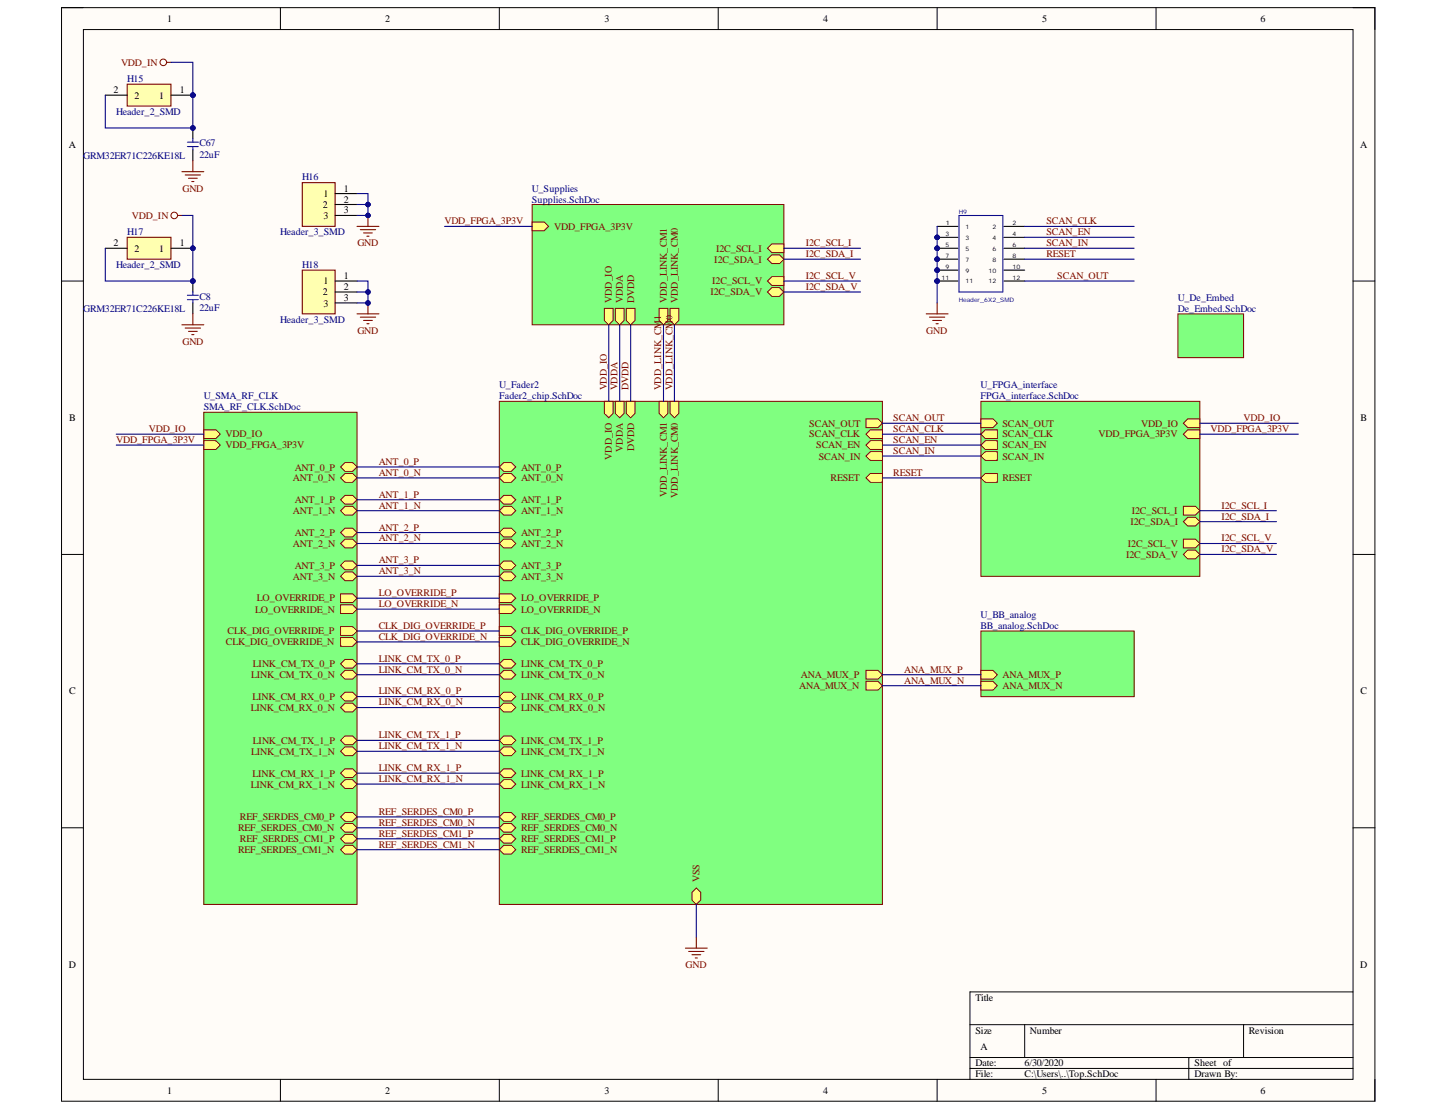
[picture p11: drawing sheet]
<svg xmlns="http://www.w3.org/2000/svg" width="279mm" height="216mm" viewBox="0 0 279 216" stroke-linecap="round" stroke-linejoin="round" font-family="sans-serif">
<defs><g id="words">
<g font-size="1.9">
<text x="32.5" y="4.3">1</text>
<text x="74.8" y="4.3">2</text>
<text x="117.5" y="4.3">3</text>
<text x="159.9" y="4.3">4</text>
<text x="202.5" y="4.3">5</text>
<text x="244.9" y="4.3">6</text>
<text x="22.1" y="18.1">2</text>
<text x="26.1" y="19.2">2</text>
<text x="31" y="19.2">1</text>
<text x="34.9" y="18.1">1</text>
<text x="13.4" y="28.7">A</text>
<text x="264.3" y="28.7">A</text>
<text x="62.8" y="40.4">2</text>
<text x="62.8" y="38.3">1</text>
<text x="66.8" y="37.3">1</text>
<text x="66.8" y="39.4">2</text>
<text x="66.8" y="41.5">3</text>
<text x="22.1" y="47.8">2</text>
<text x="34.9" y="47.8">1</text>
<text x="62.8" y="42.5">3</text>
<text x="26.1" y="48.9">2</text>
<text x="31" y="48.9">1</text>
<text x="62.8" y="57.4">2</text>
<text x="62.8" y="55.3">1</text>
<text x="62.8" y="59.6">3</text>
<text x="66.8" y="54.2">1</text>
<text x="66.8" y="56.4">2</text>
<text x="66.8" y="58.5">3</text>
<text x="13.4" y="81.9">B</text>
<text x="264.4" y="81.9">B</text>
<text x="13.4" y="135">C</text>
<text x="264.4" y="135">C</text>
<text x="13.4" y="188.1">D</text>
<text x="264.3" y="188.1">D</text>
<text x="189.5" y="194.5">Title</text>
<text x="189.5" y="200.9">Size</text>
<text x="200.1" y="200.9">Number</text>
<text x="242.6" y="200.9">Revision</text>
<text x="189.5" y="207.2">Date:</text>
<text x="189.5" y="209.3">File:</text>
<text x="190.5" y="204">A</text>
<text x="199.1" y="207.2">6/30/2020</text>
<text x="199.1" y="209.3">C:\Users\..\Top.SchDoc</text>
<text x="232.1" y="207.2">Sheet of</text>
<text x="232.1" y="209.3">Drawn By:</text>
<text x="32.5" y="212.5">1</text>
<text x="74.8" y="212.5">2</text>
<text x="117.5" y="212.5">3</text>
<text x="159.9" y="212.5">4</text>
<text x="202.5" y="212.5">5</text>
<text x="244.9" y="212.5">6</text>
</g>
<g font-size="1.9" fill="#800000">
<text x="23.5" y="12.7">VDD_IN</text>
<text x="35.4" y="37.3">GND</text>
<text x="25.6" y="42.5">VDD_IN</text>
<text x="69.4" y="47.8">GND</text>
<text x="86.3" y="43.6">VDD_FPGA_3P3V</text>
<text x="107.7" y="44.7">VDD_FPGA_3P3V</text>
<text x="156.5" y="47.8">I2C_SCL_I</text>
<text x="203.3" y="43.6">SCAN_CLK</text>
<text x="203.3" y="47.8">SCAN_IN</text>
<text x="203.3" y="45.7">SCAN_EN</text>
<text x="138.8" y="51">I2C_SDA_I</text>
<text x="139.1" y="48.9">I2C_SCL_I</text>
<text x="156.5" y="49.9">I2C_SDA_I</text>
<text x="203.3" y="49.9">RESET</text>
<text x="118.9" y="58.9" transform="rotate(-90 118.9 58.9)">VDD_IO</text>
<text x="121" y="58.9" transform="rotate(-90 121 58.9)">VDDA</text>
<text x="123.2" y="58.9" transform="rotate(-90 123.2 58.9)">DVDD</text>
<text x="129.6" y="58.9" transform="rotate(-90 129.6 58.9)">VDD_LINK_CM1</text>
<text x="131.7" y="58.9" transform="rotate(-90 131.7 58.9)">VDD_LINK_CM0</text>
<text x="138" y="57.4">I2C_SDA_V</text>
<text x="138.4" y="55.3">I2C_SCL_V</text>
<text x="156.5" y="54.2">I2C_SCL_V</text>
<text x="156.5" y="56.4">I2C_SDA_V</text>
<text x="205.4" y="54.2">SCAN_OUT</text>
<text x="69.4" y="64.8">GND</text>
<text x="180" y="64.8">GND</text>
<text x="35.4" y="67">GND</text>
<text x="117.9" y="75.9" transform="rotate(-90 117.9 75.9)">VDD_IO</text>
<text x="120" y="75.9" transform="rotate(-90 120 75.9)">VDDA</text>
<text x="122.1" y="75.9" transform="rotate(-90 122.1 75.9)">DVDD</text>
<text x="128.5" y="75.9" transform="rotate(-90 128.5 75.9)">VDD_LINK_CM1</text>
<text x="130.7" y="75.9" transform="rotate(-90 130.7 75.9)">VDD_LINK_CM0</text>
<text x="28.9" y="84">VDD_IO</text>
<text x="157.2" y="82.9">SCAN_OUT</text>
<text x="173.5" y="81.9">SCAN_OUT</text>
<text x="173.5" y="84">SCAN_CLK</text>
<text x="194.8" y="82.9">SCAN_OUT</text>
<text x="221.7" y="82.9">VDD_IO</text>
<text x="235.2" y="84">VDD_FPGA_3P3V</text>
<text x="241.6" y="81.9">VDD_IO</text>
<text x="22.6" y="86.1">VDD_FPGA_3P3V</text>
<text x="43.8" y="85">VDD_IO</text>
<text x="43.8" y="87.1">VDD_FPGA_3P3V</text>
<text x="118.9" y="89.3" transform="rotate(-90 118.9 89.3)">VDD_IO</text>
<text x="121" y="87.8" transform="rotate(-90 121 87.8)">VDDA</text>
<text x="123.2" y="87.7" transform="rotate(-90 123.2 87.7)">DVDD</text>
<text x="157.2" y="85">SCAN_CLK</text>
<text x="158.6" y="87.1">SCAN_EN</text>
<text x="159.1" y="89.3">SCAN_IN</text>
<text x="173.5" y="86.1">SCAN_EN</text>
<text x="173.5" y="88.2">SCAN_IN</text>
<text x="194.8" y="87.1">SCAN_EN</text>
<text x="194.8" y="89.3">SCAN_IN</text>
<text x="194.8" y="85">SCAN_CLK</text>
<text x="213.5" y="85">VDD_FPGA_3P3V</text>
<text x="56.9" y="93.5">ANT_0_N</text>
<text x="57.3" y="91.4">ANT_0_P</text>
<text x="73.6" y="90.3">ANT_0_P</text>
<text x="73.6" y="92.4">ANT_0_N</text>
<text x="101.2" y="91.4">ANT_0_P</text>
<text x="101.2" y="93.5">ANT_0_N</text>
<text x="161.4" y="93.5">RESET</text>
<text x="173.5" y="92.4">RESET</text>
<text x="194.8" y="93.5">RESET</text>
<text x="56.9" y="99.9">ANT_1_N</text>
<text x="57.3" y="97.8">ANT_1_P</text>
<text x="73.6" y="96.8">ANT_1_P</text>
<text x="73.6" y="98.9">ANT_1_N</text>
<text x="101.2" y="99.9">ANT_1_N</text>
<text x="101.2" y="97.8">ANT_1_P</text>
<text x="129.6" y="96.6" transform="rotate(-90 129.6 96.6)">VDD_LINK_CM1</text>
<text x="131.7" y="96.8" transform="rotate(-90 131.7 96.8)">VDD_LINK_CM0</text>
<text x="219.6" y="102">I2C_SDA_I</text>
<text x="219.9" y="99.9">I2C_SCL_I</text>
<text x="237.3" y="98.9">I2C_SCL_I</text>
<text x="237.3" y="101">I2C_SDA_I</text>
<text x="56.9" y="106.3">ANT_2_N</text>
<text x="57.3" y="104.2">ANT_2_P</text>
<text x="73.6" y="103.1">ANT_2_P</text>
<text x="73.6" y="105.2">ANT_2_N</text>
<text x="101.2" y="106.3">ANT_2_N</text>
<text x="101.2" y="104.2">ANT_2_P</text>
<text x="219.1" y="106.3">I2C_SCL_V</text>
<text x="237.3" y="105.2">I2C_SCL_V</text>
<text x="237.3" y="107.3">I2C_SDA_V</text>
<text x="56.9" y="112.6">ANT_3_N</text>
<text x="57.3" y="110.5">ANT_3_P</text>
<text x="73.6" y="109.4">ANT_3_P</text>
<text x="73.6" y="111.6">ANT_3_N</text>
<text x="101.2" y="112.6">ANT_3_N</text>
<text x="101.2" y="110.5">ANT_3_P</text>
<text x="218.8" y="108.4">I2C_SDA_V</text>
<text x="49.6" y="119.1">LO_OVERRIDE_N</text>
<text x="49.9" y="116.9">LO_OVERRIDE_P</text>
<text x="73.6" y="115.9">LO_OVERRIDE_P</text>
<text x="73.6" y="118">LO_OVERRIDE_N</text>
<text x="101.2" y="119.1">LO_OVERRIDE_N</text>
<text x="101.2" y="116.9">LO_OVERRIDE_P</text>
<text x="43.9" y="125.4">CLK_DIG_OVERRIDE_N</text>
<text x="44.2" y="123.3">CLK_DIG_OVERRIDE_P</text>
<text x="73.6" y="122.2">CLK_DIG_OVERRIDE_P</text>
<text x="73.6" y="124.3">CLK_DIG_OVERRIDE_N</text>
<text x="101.2" y="123.3">CLK_DIG_OVERRIDE_P</text>
<text x="101.2" y="125.4">CLK_DIG_OVERRIDE_N</text>
<text x="48.8" y="131.8">LINK_CM_TX_0_N</text>
<text x="49.1" y="129.6">LINK_CM_TX_0_P</text>
<text x="73.6" y="128.6">LINK_CM_TX_0_P</text>
<text x="73.6" y="130.7">LINK_CM_TX_0_N</text>
<text x="101.2" y="129.6">LINK_CM_TX_0_P</text>
<text x="101.2" y="131.8">LINK_CM_TX_0_N</text>
<text x="155.6" y="131.8">ANA_MUX_P</text>
<text x="175.7" y="130.7">ANA_MUX_P</text>
<text x="194.8" y="131.8">ANA_MUX_P</text>
<text x="49.1" y="136.1">LINK_CM_RX_0_P</text>
<text x="73.6" y="135">LINK_CM_RX_0_P</text>
<text x="73.6" y="137.1">LINK_CM_RX_0_N</text>
<text x="101.2" y="136.1">LINK_CM_RX_0_P</text>
<text x="155.3" y="133.9">ANA_MUX_N</text>
<text x="175.7" y="132.8">ANA_MUX_N</text>
<text x="194.8" y="133.9">ANA_MUX_N</text>
<text x="48.7" y="138.2">LINK_CM_RX_0_N</text>
<text x="73.6" y="143.5">LINK_CM_TX_1_P</text>
<text x="101.2" y="138.2">LINK_CM_RX_0_N</text>
<text x="48.8" y="146.7">LINK_CM_TX_1_N</text>
<text x="49.1" y="144.5">LINK_CM_TX_1_P</text>
<text x="73.6" y="145.6">LINK_CM_TX_1_N</text>
<text x="73.6" y="149.8">LINK_CM_RX_1_P</text>
<text x="101.2" y="144.5">LINK_CM_TX_1_P</text>
<text x="101.2" y="146.7">LINK_CM_TX_1_N</text>
<text x="48.7" y="153">LINK_CM_RX_1_N</text>
<text x="49.1" y="150.9">LINK_CM_RX_1_P</text>
<text x="73.6" y="151.9">LINK_CM_RX_1_N</text>
<text x="101.2" y="150.9">LINK_CM_RX_1_P</text>
<text x="101.2" y="153">LINK_CM_RX_1_N</text>
<text x="46.3" y="161.6">REF_SERDES_CM0_N</text>
<text x="46.6" y="159.4">REF_SERDES_CM0_P</text>
<text x="73.6" y="158.4">REF_SERDES_CM0_P</text>
<text x="73.6" y="160.5">REF_SERDES_CM0_N</text>
<text x="101.2" y="161.6">REF_SERDES_CM0_N</text>
<text x="101.2" y="159.4">REF_SERDES_CM0_P</text>
<text x="46.3" y="165.8">REF_SERDES_CM1_N</text>
<text x="46.6" y="163.7">REF_SERDES_CM1_P</text>
<text x="73.6" y="162.6">REF_SERDES_CM1_P</text>
<text x="73.6" y="164.7">REF_SERDES_CM1_N</text>
<text x="101.2" y="165.8">REF_SERDES_CM1_N</text>
<text x="101.2" y="163.7">REF_SERDES_CM1_P</text>
<text x="135.9" y="171.5" transform="rotate(-90 135.9 171.5)">VSS</text>
<text x="133.2" y="188.1">GND</text>
</g>
<g font-size="1.9" fill="#000080">
<text x="24.7" y="16">H15</text>
<text x="22.6" y="22.4">Header_2_SMD</text>
<text x="38.7" y="28.5">C67</text>
<text x="16.2" y="30.8">GRM32ER71C226KE18L</text>
<text x="38.7" y="30.7">22uF</text>
<text x="58.7" y="35.1">H16</text>
<text x="103.3" y="37.3">U_Supplies</text>
<text x="103.3" y="39.4">Supplies.SchDoc</text>
<text x="24.7" y="45.7">H17</text>
<text x="54.5" y="45.7">Header_3_SMD</text>
<text x="22.6" y="52.1">Header_2_SMD</text>
<text x="58.7" y="52.1">H18</text>
<text x="38.7" y="58.2">C8</text>
<text x="228.9" y="58.5">U_De_Embed</text>
<text x="16.2" y="60.6">GRM32ER71C226KE18L</text>
<text x="38.7" y="60.4">22uF</text>
<text x="54.5" y="62.7">Header_3_SMD</text>
<text x="228.9" y="60.6">De_Embed.SchDoc</text>
<text x="39.6" y="77.6">U_SMA_RF_CLK</text>
<text x="97" y="75.5">U_Fader2</text>
<text x="97" y="77.6">Fader2_chip.SchDoc</text>
<text x="190.5" y="75.5">U_FPGA_interface</text>
<text x="190.5" y="77.6">FPGA_interface.SchDoc</text>
<text x="39.6" y="79.7">SMA_RF_CLK.SchDoc</text>
<text x="190.5" y="120.1">U_BB_analog</text>
<text x="190.5" y="122.2">BB_analog.SchDoc</text>
</g>
<g font-size="1.2" fill="#000080">
<text x="186.3" y="41.7">H9</text>
<text x="186.3" y="58.6">Header_6X2_SMD</text>
</g>
<g font-size="1.2">
<text x="183.7" y="45.9">3</text>
<text x="183.7" y="48">5</text>
<text x="183.8" y="43.8">1</text>
<text x="187.6" y="44.5">1</text>
<text x="187.6" y="46.6">3</text>
<text x="192.8" y="44.5">2</text>
<text x="192.8" y="46.6">4</text>
<text x="196.7" y="43.8">2</text>
<text x="196.7" y="45.9">4</text>
<text x="196.7" y="48">6</text>
<text x="183.7" y="50.1">7</text>
<text x="183.7" y="52.2">9</text>
<text x="187.6" y="48.8">5</text>
<text x="187.6" y="50.9">7</text>
<text x="187.6" y="53">9</text>
<text x="192.1" y="53">10</text>
<text x="192.8" y="48.8">6</text>
<text x="192.8" y="50.9">8</text>
<text x="196.7" y="50.1">8</text>
<text x="196.7" y="52.2">10</text>
<text x="182.9" y="54.4">11</text>
<text x="187.6" y="55.1">11</text>
<text x="192.1" y="55.1">12</text>
<text x="196.7" y="54.4">12</text>
</g>
</g></defs>
<path d="M12 1.5h255.1v212.5h-255.1z" fill-rule="evenodd" fill="#fffcf8"/>
<path d="M12 1.5h255.1v212.5h-255.1z" fill="none" stroke="#000" stroke-width=".19"/>
<path d="M16.2 5.7h246.7v204.1h-246.7z" fill-rule="evenodd" fill="#fffcf8"/>
<g fill="none" stroke="#000" stroke-width=".19">
<path d="M12 1.5h4.2M16.2 5.7h246.7v204.1h-246.7zM54.5 1.5v4.2M97 1.5v4.2M139.5 1.5v4.2M182.1 1.5v4.2M224.6 1.5v4.2M262.9 1.5h4.2v4.2M12 54.6h4.2M262.9 54.6h4.2M12 107.7h4.2M262.9 107.7h4.2"/>
<path d="M12 160.9h4.2M262.9 160.9h4.2M188.5 199.1h74.4M199.1 199.1v6.4M241.6 199.1v6.4M262.9 192.8h-74.4v17M54.5 209.8v4.2M97 209.8v4.2M139.5 209.8v4.2M182.1 209.8v4.2M188.5 205.5h74.4M188.5 207.6h74.4"/>
<path d="M224.6 209.8v4.2M231 205.5v4.3M267.1 209.8v4.2"/>
</g>
<path d="M97 78h74.4v97.8h-74.4z" fill-rule="evenodd" fill="#80ff80"/>
<path d="M97 78h74.4v97.8h-74.4z" fill="none" stroke="#800000" stroke-width=".19"/>
<path d="M134.4 173.4l.9-.8 .9 .8v1.5l-.9 .9-.9-.9z" fill-rule="evenodd" fill="#ffff80"/>
<path d="M134.4 173.4l.9-.8 .9 .8v1.5l-.9 .9-.9-.9z" fill="none" stroke="#800000" stroke-width=".19"/>
<path d="M168.3 81.4h2.3l.8 .8-.8 .9h-2.3z" fill-rule="evenodd" fill="#ffff80"/>
<path d="M168.3 81.4h2.3l.8 .8-.8 .9h-2.3z" fill="none" stroke="#800000" stroke-width=".19"/>
<path d="M168.3 84.4l.8-.9h2.3v1.7h-2.3z" fill-rule="evenodd" fill="#ffff80"/>
<path d="M168.3 84.4l.8-.9h2.3v1.7h-2.3z" fill="none" stroke="#800000" stroke-width=".19"/>
<path d="M168.3 86.5l.8-.9h2.3v1.7h-2.3z" fill-rule="evenodd" fill="#ffff80"/>
<path d="M168.3 86.5l.8-.9h2.3v1.7h-2.3z" fill="none" stroke="#800000" stroke-width=".19"/>
<path d="M168.3 88.6l.8-.8h2.3v1.7h-2.3z" fill-rule="evenodd" fill="#ffff80"/>
<path d="M168.3 88.6l.8-.8h2.3v1.7h-2.3z" fill="none" stroke="#800000" stroke-width=".19"/>
<path d="M97 105.6l.9-.8h1.5l.8 .8-.8 .9h-1.5z" fill-rule="evenodd" fill="#ffff80"/>
<path d="M97 105.6l.9-.8h1.5l.8 .8-.8 .9h-1.5z" fill="none" stroke="#800000" stroke-width=".19"/>
<path d="M97 137.5l.9-.9h1.5l.8 .9-.8 .8h-1.5z" fill-rule="evenodd" fill="#ffff80"/>
<path d="M97 137.5l.9-.9h1.5l.8 .9-.8 .8h-1.5z" fill="none" stroke="#800000" stroke-width=".19"/>
<path d="M97 129l.9-.9h1.5l.8 .9-.8 .8h-1.5z" fill-rule="evenodd" fill="#ffff80"/>
<path d="M97 129l.9-.9h1.5l.8 .9-.8 .8h-1.5z" fill="none" stroke="#800000" stroke-width=".19"/>
<path d="M97 135.4l.9-.9h1.5l.8 .9-.8 .8h-1.5z" fill-rule="evenodd" fill="#ffff80"/>
<path d="M97 135.4l.9-.9h1.5l.8 .9-.8 .8h-1.5z" fill="none" stroke="#800000" stroke-width=".19"/>
<path d="M168.3 92.9l.8-.9h2.3v1.7h-2.3z" fill-rule="evenodd" fill="#ffff80"/>
<path d="M168.3 92.9l.8-.9h2.3v1.7h-2.3z" fill="none" stroke="#800000" stroke-width=".19"/>
<path d="M97 131.1l.9-.8h1.5l.8 .8-.8 .9h-1.5z" fill-rule="evenodd" fill="#ffff80"/>
<path d="M97 131.1l.9-.8h1.5l.8 .8-.8 .9h-1.5z" fill="none" stroke="#800000" stroke-width=".19"/>
<path d="M97 99.2l.9-.8h1.5l.8 .8-.8 .9h-1.5z" fill-rule="evenodd" fill="#ffff80"/>
<path d="M97 99.2l.9-.8h1.5l.8 .8-.8 .9h-1.5z" fill="none" stroke="#800000" stroke-width=".19"/>
<path d="M97 103.5l.9-.9h1.5l.8 .9-.8 .8h-1.5z" fill-rule="evenodd" fill="#ffff80"/>
<path d="M97 103.5l.9-.9h1.5l.8 .9-.8 .8h-1.5z" fill="none" stroke="#800000" stroke-width=".19"/>
<path d="M97 112l.9-.9h1.5l.8 .9-.8 .8h-1.5z" fill-rule="evenodd" fill="#ffff80"/>
<path d="M97 112l.9-.9h1.5l.8 .9-.8 .8h-1.5z" fill="none" stroke="#800000" stroke-width=".19"/>
<path d="M97 90.7l.9-.8h1.5l.8 .8-.8 .9h-1.5z" fill-rule="evenodd" fill="#ffff80"/>
<path d="M97 90.7l.9-.8h1.5l.8 .8-.8 .9h-1.5z" fill="none" stroke="#800000" stroke-width=".19"/>
<path d="M97 109.9l.9-.9h1.5l.8 .9-.8 .8h-1.5z" fill-rule="evenodd" fill="#ffff80"/>
<path d="M97 109.9l.9-.9h1.5l.8 .9-.8 .8h-1.5z" fill="none" stroke="#800000" stroke-width=".19"/>
<path d="M97 97.1l.9-.8h1.5l.8 .8-.8 .9h-1.5z" fill-rule="evenodd" fill="#ffff80"/>
<path d="M97 97.1l.9-.8h1.5l.8 .8-.8 .9h-1.5z" fill="none" stroke="#800000" stroke-width=".19"/>
<path d="M97 92.9l.9-.9h1.5l.8 .9-.8 .8h-1.5z" fill-rule="evenodd" fill="#ffff80"/>
<path d="M97 92.9l.9-.9h1.5l.8 .9-.8 .8h-1.5z" fill="none" stroke="#800000" stroke-width=".19"/>
<path d="M97 121.8h2.4l.8 .8-.8 .9h-2.4z" fill-rule="evenodd" fill="#ffff80"/>
<path d="M97 121.8h2.4l.8 .8-.8 .9h-2.4z" fill="none" stroke="#800000" stroke-width=".19"/>
<path d="M97 117.5h2.4l.8 .9-.8 .8h-2.4z" fill-rule="evenodd" fill="#ffff80"/>
<path d="M97 117.5h2.4l.8 .9-.8 .8h-2.4z" fill="none" stroke="#800000" stroke-width=".19"/>
<path d="M168.3 132.4h2.3l.8 .8-.8 .9h-2.3z" fill-rule="evenodd" fill="#ffff80"/>
<path d="M168.3 132.4h2.3l.8 .8-.8 .9h-2.3z" fill="none" stroke="#800000" stroke-width=".19"/>
<path d="M168.3 130.3h2.3l.8 .8-.8 .9h-2.3z" fill-rule="evenodd" fill="#ffff80"/>
<path d="M168.3 130.3h2.3l.8 .8-.8 .9h-2.3z" fill="none" stroke="#800000" stroke-width=".19"/>
<path d="M97 115.4h2.4l.8 .8-.8 .9h-2.4z" fill-rule="evenodd" fill="#ffff80"/>
<path d="M97 115.4h2.4l.8 .8-.8 .9h-2.4z" fill="none" stroke="#800000" stroke-width=".19"/>
<path d="M97 123.9h2.4l.8 .8-.8 .9h-2.4z" fill-rule="evenodd" fill="#ffff80"/>
<path d="M97 123.9h2.4l.8 .8-.8 .9h-2.4z" fill="none" stroke="#800000" stroke-width=".19"/>
<path d="M121.7 78h1.7v2.3l-.9 .9-.8-.9z" fill-rule="evenodd" fill="#ffff80"/>
<path d="M121.7 78h1.7v2.3l-.9 .9-.8-.9z" fill="none" stroke="#800000" stroke-width=".19"/>
<path d="M117.4 78h1.7v2.3l-.8 .9-.9-.9z" fill-rule="evenodd" fill="#ffff80"/>
<path d="M117.4 78h1.7v2.3l-.8 .9-.9-.9z" fill="none" stroke="#800000" stroke-width=".19"/>
<path d="M119.6 78h1.7v2.3l-.9 .9-.8-.9z" fill-rule="evenodd" fill="#ffff80"/>
<path d="M119.6 78h1.7v2.3l-.9 .9-.8-.9z" fill="none" stroke="#800000" stroke-width=".19"/>
<path d="M130.2 78h1.7v2.3l-.9 .9-.8-.9z" fill-rule="evenodd" fill="#ffff80"/>
<path d="M130.2 78h1.7v2.3l-.9 .9-.8-.9z" fill="none" stroke="#800000" stroke-width=".19"/>
<path d="M128.1 78h1.7v2.3l-.9 .9-.8-.9z" fill-rule="evenodd" fill="#ffff80"/>
<path d="M128.1 78h1.7v2.3l-.9 .9-.8-.9z" fill="none" stroke="#800000" stroke-width=".19"/>
<path d="M97 143.9l.9-.9h1.5l.8 .9-.8 .8h-1.5z" fill-rule="evenodd" fill="#ffff80"/>
<path d="M97 143.9l.9-.9h1.5l.8 .9-.8 .8h-1.5z" fill="none" stroke="#800000" stroke-width=".19"/>
<path d="M97 146l.9-.9h1.5l.8 .9-.8 .8h-1.5z" fill-rule="evenodd" fill="#ffff80"/>
<path d="M97 146l.9-.9h1.5l.8 .9-.8 .8h-1.5z" fill="none" stroke="#800000" stroke-width=".19"/>
<path d="M97 150.2l.9-.8h1.5l.8 .8-.8 .9h-1.5z" fill-rule="evenodd" fill="#ffff80"/>
<path d="M97 150.2l.9-.8h1.5l.8 .8-.8 .9h-1.5z" fill="none" stroke="#800000" stroke-width=".19"/>
<path d="M97 152.4l.9-.9h1.5l.8 .9-.8 .8h-1.5z" fill-rule="evenodd" fill="#ffff80"/>
<path d="M97 152.4l.9-.9h1.5l.8 .9-.8 .8h-1.5z" fill="none" stroke="#800000" stroke-width=".19"/>
<path d="M97 165.1l.9-.8h1.5l.8 .8-.8 .9h-1.5z" fill-rule="evenodd" fill="#ffff80"/>
<path d="M97 165.1l.9-.8h1.5l.8 .8-.8 .9h-1.5z" fill="none" stroke="#800000" stroke-width=".19"/>
<path d="M97 163l.9-.9h1.5l.8 .9-.8 .9h-1.5z" fill-rule="evenodd" fill="#ffff80"/>
<path d="M97 163l.9-.9h1.5l.8 .9-.8 .9h-1.5z" fill="none" stroke="#800000" stroke-width=".19"/>
<path d="M97 160.9l.9-.9h1.5l.8 .9-.8 .8h-1.5z" fill-rule="evenodd" fill="#ffff80"/>
<path d="M97 160.9l.9-.9h1.5l.8 .9-.8 .8h-1.5z" fill="none" stroke="#800000" stroke-width=".19"/>
<path d="M97 158.7l.9-.8h1.5l.8 .8-.8 .9h-1.5z" fill-rule="evenodd" fill="#ffff80"/>
<path d="M97 158.7l.9-.8h1.5l.8 .8-.8 .9h-1.5z" fill="none" stroke="#800000" stroke-width=".19"/>
<path d="M39.6 80.1h29.8v95.7h-29.8z" fill-rule="evenodd" fill="#80ff80"/>
<path d="M39.6 80.1h29.8v95.7h-29.8z" fill="none" stroke="#800000" stroke-width=".19"/>
<path d="M66.2 115.4h2.3l.9 .8-.9 .9h-2.3z" fill-rule="evenodd" fill="#ffff80"/>
<path d="M66.2 115.4h2.3l.9 .8-.9 .9h-2.3z" fill="none" stroke="#800000" stroke-width=".19"/>
<path d="M66.2 123.9h2.3l.9 .8-.9 .9h-2.3z" fill-rule="evenodd" fill="#ffff80"/>
<path d="M66.2 123.9h2.3l.9 .8-.9 .9h-2.3z" fill="none" stroke="#800000" stroke-width=".19"/>
<path d="M66.2 121.8h2.3l.9 .8-.9 .9h-2.3z" fill-rule="evenodd" fill="#ffff80"/>
<path d="M66.2 121.8h2.3l.9 .8-.9 .9h-2.3z" fill="none" stroke="#800000" stroke-width=".19"/>
<path d="M66.2 117.5h2.3l.9 .9-.9 .8h-2.3z" fill-rule="evenodd" fill="#ffff80"/>
<path d="M66.2 117.5h2.3l.9 .9-.9 .8h-2.3z" fill="none" stroke="#800000" stroke-width=".19"/>
<path d="M39.6 83.5h2.3l.9 .9-.9 .8h-2.3z" fill-rule="evenodd" fill="#ffff80"/>
<path d="M39.6 83.5h2.3l.9 .9-.9 .8h-2.3z" fill="none" stroke="#800000" stroke-width=".19"/>
<path d="M39.6 85.6h2.3l.9 .9-.9 .8h-2.3z" fill-rule="evenodd" fill="#ffff80"/>
<path d="M39.6 85.6h2.3l.9 .9-.9 .8h-2.3z" fill="none" stroke="#800000" stroke-width=".19"/>
<path d="M66.2 112l.8-.9h1.5l.9 .9-.9 .8h-1.5z" fill-rule="evenodd" fill="#ffff80"/>
<path d="M66.2 112l.8-.9h1.5l.9 .9-.9 .8h-1.5z" fill="none" stroke="#800000" stroke-width=".19"/>
<path d="M66.2 109.9l.8-.9h1.5l.9 .9-.9 .8h-1.5z" fill-rule="evenodd" fill="#ffff80"/>
<path d="M66.2 109.9l.8-.9h1.5l.9 .9-.9 .8h-1.5z" fill="none" stroke="#800000" stroke-width=".19"/>
<path d="M66.2 97.1l.8-.8h1.5l.9 .8-.9 .9h-1.5z" fill-rule="evenodd" fill="#ffff80"/>
<path d="M66.2 97.1l.8-.8h1.5l.9 .8-.9 .9h-1.5z" fill="none" stroke="#800000" stroke-width=".19"/>
<path d="M66.2 105.6l.8-.8h1.5l.9 .8-.9 .9h-1.5z" fill-rule="evenodd" fill="#ffff80"/>
<path d="M66.2 105.6l.8-.8h1.5l.9 .8-.9 .9h-1.5z" fill="none" stroke="#800000" stroke-width=".19"/>
<path d="M66.2 92.9l.8-.9h1.5l.9 .9-.9 .8h-1.5z" fill-rule="evenodd" fill="#ffff80"/>
<path d="M66.2 92.9l.8-.9h1.5l.9 .9-.9 .8h-1.5z" fill="none" stroke="#800000" stroke-width=".19"/>
<path d="M66.2 99.2l.8-.8h1.5l.9 .8-.9 .9h-1.5z" fill-rule="evenodd" fill="#ffff80"/>
<path d="M66.2 99.2l.8-.8h1.5l.9 .8-.9 .9h-1.5z" fill="none" stroke="#800000" stroke-width=".19"/>
<path d="M66.2 90.7l.8-.8h1.5l.9 .8-.9 .9h-1.5z" fill-rule="evenodd" fill="#ffff80"/>
<path d="M66.2 90.7l.8-.8h1.5l.9 .8-.9 .9h-1.5z" fill="none" stroke="#800000" stroke-width=".19"/>
<path d="M66.2 103.5l.8-.9h1.5l.9 .9-.9 .8h-1.5z" fill-rule="evenodd" fill="#ffff80"/>
<path d="M66.2 103.5l.8-.9h1.5l.9 .9-.9 .8h-1.5z" fill="none" stroke="#800000" stroke-width=".19"/>
<path d="M66.2 137.5l.8-.9h1.5l.9 .9-.9 .8h-1.5z" fill-rule="evenodd" fill="#ffff80"/>
<path d="M66.2 137.5l.8-.9h1.5l.9 .9-.9 .8h-1.5z" fill="none" stroke="#800000" stroke-width=".19"/>
<path d="M66.2 135.4l.8-.9h1.5l.9 .9-.9 .8h-1.5z" fill-rule="evenodd" fill="#ffff80"/>
<path d="M66.2 135.4l.8-.9h1.5l.9 .9-.9 .8h-1.5z" fill="none" stroke="#800000" stroke-width=".19"/>
<path d="M66.2 131.1l.8-.8h1.5l.9 .8-.9 .9h-1.5z" fill-rule="evenodd" fill="#ffff80"/>
<path d="M66.2 131.1l.8-.8h1.5l.9 .8-.9 .9h-1.5z" fill="none" stroke="#800000" stroke-width=".19"/>
<path d="M66.2 129l.8-.9h1.5l.9 .9-.9 .8h-1.5z" fill-rule="evenodd" fill="#ffff80"/>
<path d="M66.2 129l.8-.9h1.5l.9 .9-.9 .8h-1.5z" fill="none" stroke="#800000" stroke-width=".19"/>
<path d="M66.2 152.4l.8-.9h1.5l.9 .9-.9 .8h-1.5z" fill-rule="evenodd" fill="#ffff80"/>
<path d="M66.2 152.4l.8-.9h1.5l.9 .9-.9 .8h-1.5z" fill="none" stroke="#800000" stroke-width=".19"/>
<path d="M66.2 150.2l.8-.8h1.5l.9 .8-.9 .9h-1.5z" fill-rule="evenodd" fill="#ffff80"/>
<path d="M66.2 150.2l.8-.8h1.5l.9 .8-.9 .9h-1.5z" fill="none" stroke="#800000" stroke-width=".19"/>
<path d="M66.2 146l.8-.9h1.5l.9 .9-.9 .8h-1.5z" fill-rule="evenodd" fill="#ffff80"/>
<path d="M66.2 146l.8-.9h1.5l.9 .9-.9 .8h-1.5z" fill="none" stroke="#800000" stroke-width=".19"/>
<path d="M66.2 143.9l.8-.9h1.5l.9 .9-.9 .8h-1.5z" fill-rule="evenodd" fill="#ffff80"/>
<path d="M66.2 143.9l.8-.9h1.5l.9 .9-.9 .8h-1.5z" fill="none" stroke="#800000" stroke-width=".19"/>
<path d="M66.2 160.9l.8-.9h1.5l.9 .9-.9 .8h-1.5z" fill-rule="evenodd" fill="#ffff80"/>
<path d="M66.2 160.9l.8-.9h1.5l.9 .9-.9 .8h-1.5z" fill="none" stroke="#800000" stroke-width=".19"/>
<path d="M66.2 163l.8-.9h1.5l.9 .9-.9 .9h-1.5z" fill-rule="evenodd" fill="#ffff80"/>
<path d="M66.2 163l.8-.9h1.5l.9 .9-.9 .9h-1.5z" fill="none" stroke="#800000" stroke-width=".19"/>
<path d="M66.2 165.1l.8-.8h1.5l.9 .8-.9 .9h-1.5z" fill-rule="evenodd" fill="#ffff80"/>
<path d="M66.2 165.1l.8-.8h1.5l.9 .8-.9 .9h-1.5z" fill="none" stroke="#800000" stroke-width=".19"/>
<path d="M66.2 158.7l.8-.8h1.5l.9 .8-.9 .9h-1.5z" fill-rule="evenodd" fill="#ffff80"/>
<path d="M66.2 158.7l.8-.8h1.5l.9 .8-.9 .9h-1.5z" fill="none" stroke="#800000" stroke-width=".19"/>
<path d="M190.6 78h42.5v34h-42.5z" fill-rule="evenodd" fill="#80ff80"/>
<path d="M190.6 78h42.5v34h-42.5z" fill="none" stroke="#800000" stroke-width=".19"/>
<path d="M229.9 101.4l.9-.9h1.5l.8 .9-.8 .8h-1.5z" fill-rule="evenodd" fill="#ffff80"/>
<path d="M229.9 101.4l.9-.9h1.5l.8 .9-.8 .8h-1.5z" fill="none" stroke="#800000" stroke-width=".19"/>
<path d="M229.9 107.7l.9-.8h1.5l.8 .8-.8 .9h-1.5z" fill-rule="evenodd" fill="#ffff80"/>
<path d="M229.9 107.7l.9-.8h1.5l.8 .8-.8 .9h-1.5z" fill="none" stroke="#800000" stroke-width=".19"/>
<path d="M230.8 83.5h2.3v1.7h-2.3l-.9-.8z" fill-rule="evenodd" fill="#ffff80"/>
<path d="M230.8 83.5h2.3v1.7h-2.3l-.9-.8z" fill="none" stroke="#800000" stroke-width=".19"/>
<path d="M230.8 81.4h2.3v1.7h-2.3l-.9-.8z" fill-rule="evenodd" fill="#ffff80"/>
<path d="M230.8 81.4h2.3v1.7h-2.3l-.9-.8z" fill="none" stroke="#800000" stroke-width=".19"/>
<path d="M229.9 104.8h2.4l.8 .8-.8 .9h-2.4z" fill-rule="evenodd" fill="#ffff80"/>
<path d="M229.9 104.8h2.4l.8 .8-.8 .9h-2.4z" fill="none" stroke="#800000" stroke-width=".19"/>
<path d="M229.9 98.4h2.4l.8 .8-.8 .9h-2.4z" fill-rule="evenodd" fill="#ffff80"/>
<path d="M229.9 98.4h2.4l.8 .8-.8 .9h-2.4z" fill="none" stroke="#800000" stroke-width=".19"/>
<path d="M190.6 81.4h2.3l.9 .9-.9 .8h-2.3z" fill-rule="evenodd" fill="#ffff80"/>
<path d="M190.6 81.4h2.3l.9 .9-.9 .8h-2.3z" fill="none" stroke="#800000" stroke-width=".19"/>
<path d="M190.6 92.9l.8-.9h2.4v1.7h-2.4z" fill-rule="evenodd" fill="#ffff80"/>
<path d="M190.6 92.9l.8-.9h2.4v1.7h-2.4z" fill="none" stroke="#800000" stroke-width=".19"/>
<path d="M190.6 86.5l.8-.9h2.4v1.7h-2.4z" fill-rule="evenodd" fill="#ffff80"/>
<path d="M190.6 86.5l.8-.9h2.4v1.7h-2.4z" fill="none" stroke="#800000" stroke-width=".19"/>
<path d="M190.6 88.6l.8-.8h2.4v1.7h-2.4z" fill-rule="evenodd" fill="#ffff80"/>
<path d="M190.6 88.6l.8-.8h2.4v1.7h-2.4z" fill="none" stroke="#800000" stroke-width=".19"/>
<path d="M190.6 84.4l.8-.9h2.4v1.7h-2.4z" fill-rule="evenodd" fill="#ffff80"/>
<path d="M190.6 84.4l.8-.9h2.4v1.7h-2.4z" fill="none" stroke="#800000" stroke-width=".19"/>
<path d="M103.4 39.7h48.9v23.4h-48.9z" fill-rule="evenodd" fill="#80ff80"/>
<path d="M103.4 39.7h48.9v23.4h-48.9z" fill="none" stroke="#800000" stroke-width=".19"/>
<path d="M149.1 50.4l.9-.9h1.5l.8 .9-.8 .8h-1.5z" fill-rule="evenodd" fill="#ffff80"/>
<path d="M149.1 50.4l.9-.9h1.5l.8 .9-.8 .8h-1.5z" fill="none" stroke="#800000" stroke-width=".19"/>
<path d="M149.1 56.7l.9-.8h1.5l.8 .8-.8 .9h-1.5z" fill-rule="evenodd" fill="#ffff80"/>
<path d="M149.1 56.7l.9-.8h1.5l.8 .8-.8 .9h-1.5z" fill="none" stroke="#800000" stroke-width=".19"/>
<path d="M103.4 43.1h2.3l.9 .9-.9 .8h-2.3z" fill-rule="evenodd" fill="#ffff80"/>
<path d="M103.4 43.1h2.3l.9 .9-.9 .8h-2.3z" fill="none" stroke="#800000" stroke-width=".19"/>
<path d="M121.7 59.9h1.7v2.4l-.9 .8-.8-.8z" fill-rule="evenodd" fill="#ffff80"/>
<path d="M121.7 59.9h1.7v2.4l-.9 .8-.8-.8z" fill="none" stroke="#800000" stroke-width=".19"/>
<path d="M119.6 59.9h1.7v2.4l-.9 .8-.8-.8z" fill-rule="evenodd" fill="#ffff80"/>
<path d="M119.6 59.9h1.7v2.4l-.9 .8-.8-.8z" fill="none" stroke="#800000" stroke-width=".19"/>
<path d="M117.4 59.9h1.7v2.4l-.8 .8-.9-.8z" fill-rule="evenodd" fill="#ffff80"/>
<path d="M117.4 59.9h1.7v2.4l-.8 .8-.9-.8z" fill="none" stroke="#800000" stroke-width=".19"/>
<path d="M149.1 54.6l.9-.8h2.3v1.7h-2.3z" fill-rule="evenodd" fill="#ffff80"/>
<path d="M149.1 54.6l.9-.8h2.3v1.7h-2.3z" fill="none" stroke="#800000" stroke-width=".19"/>
<path d="M149.1 48.2l.9-.8h2.3v1.7h-2.3z" fill-rule="evenodd" fill="#ffff80"/>
<path d="M149.1 48.2l.9-.8h2.3v1.7h-2.3z" fill="none" stroke="#800000" stroke-width=".19"/>
<path d="M128.1 59.9h1.7v2.4l-.9 .8-.8-.8z" fill-rule="evenodd" fill="#ffff80"/>
<path d="M128.1 59.9h1.7v2.4l-.9 .8-.8-.8z" fill="none" stroke="#800000" stroke-width=".19"/>
<path d="M130.2 59.9h1.7v2.4l-.9 .8-.8-.8z" fill-rule="evenodd" fill="#ffff80"/>
<path d="M130.2 59.9h1.7v2.4l-.9 .8-.8-.8z" fill="none" stroke="#800000" stroke-width=".19"/>
<path d="M182.1 58.9v2.1M180 61h4.2M180.6 61.6h3M181.2 62.3h1.7M181.9 62.9h.4" fill="none" stroke="#800000" stroke-width=".21"/>
<path d="M228.9 61h12.7v8.5h-12.7z" fill-rule="evenodd" fill="#80ff80"/>
<path d="M228.9 61h12.7v8.5h-12.7z" fill="none" stroke="#800000" stroke-width=".19"/>
<path d="M69.4 44h4.2M70 44.6h3M70.6 45.3h1.7M71.3 45.9h.4M71.5 41.9v2.1" fill="none" stroke="#800000" stroke-width=".21"/>
<circle cx="71.5" cy="41.9" r=".43" fill="#000080"/>
<circle cx="71.5" cy="41.9" r=".43" fill="none" stroke="#000080" stroke-width=".19"/>
<path d="M71.5 58.9v2.1M69.4 61h4.2M70 61.6h3M70.6 62.3h1.7M71.3 62.9h.4" fill="none" stroke="#800000" stroke-width=".21"/>
<circle cx="71.5" cy="58.9" r=".43" fill="#000080"/>
<circle cx="71.5" cy="58.9" r=".43" fill="none" stroke="#000080" stroke-width=".19"/>
<circle cx="37.5" cy="54.6" r=".43" fill="#000080"/>
<circle cx="37.5" cy="54.6" r=".43" fill="none" stroke="#000080" stroke-width=".19"/>
<path d="M37.5 54.6v2.1" fill="none" stroke="#000" stroke-width=".21"/>
<circle cx="37.5" cy="54.6" r=".43" fill="#000080"/>
<circle cx="37.5" cy="54.6" r=".43" fill="none" stroke="#000080" stroke-width=".19"/>
<path d="M37.5 58.9v2.1" fill="none" stroke="#000" stroke-width=".21"/>
<path d="M36.4 57.4h2.1M36.4 58.2h2.1M37.5 56.7v.7M37.5 58.2v.7" fill="none" stroke="#00f" stroke-width=".21"/>
<path d="M35.3 63.1h4.3M36 63.8h3M36.6 64.4h1.7M37.3 65h.4M37.5 61v2.1" fill="none" stroke="#800000" stroke-width=".21"/>
<circle cx="37.5" cy="24.9" r=".42" fill="#000080"/>
<circle cx="37.5" cy="24.9" r=".42" fill="none" stroke="#000080" stroke-width=".19"/>
<path d="M37.5 24.9v2.1" fill="none" stroke="#000" stroke-width=".21"/>
<circle cx="37.5" cy="24.9" r=".42" fill="#000080"/>
<circle cx="37.5" cy="24.9" r=".42" fill="none" stroke="#000080" stroke-width=".19"/>
<path d="M37.5 29.1v2.1" fill="none" stroke="#000" stroke-width=".21"/>
<path d="M36.4 27.6h2.1M36.4 28.5h2.1M37.5 27v.6M37.5 28.5v.6" fill="none" stroke="#00f" stroke-width=".21"/>
<path d="M35.3 33.4h4.3M36 34h3M36.6 34.6h1.7M37.3 35.3h.4M37.5 31.2v2.2" fill="none" stroke="#800000" stroke-width=".21"/>
<circle cx="37.5" cy="18.5" r=".42" fill="#000080"/>
<circle cx="37.5" cy="18.5" r=".42" fill="none" stroke="#000080" stroke-width=".19"/>
<path d="M24.7 16.4h8.5v4.2h-8.5z" fill-rule="evenodd" fill="#ffffb0"/>
<path d="M24.7 16.4h8.5v4.2h-8.5z" fill="none" stroke="#800000" stroke-width=".21"/>
<path d="M33.2 18.5h4.3" fill="none" stroke="#000" stroke-width=".21"/>
<circle cx="37.5" cy="18.5" r=".42" fill="#000080"/>
<circle cx="37.5" cy="18.5" r=".42" fill="none" stroke="#000080" stroke-width=".19"/>
<path d="M20.5 18.5h4.2" fill="none" stroke="#000" stroke-width=".21"/>
<circle cx="37.5" cy="48.2" r=".43" fill="#000080"/>
<circle cx="37.5" cy="48.2" r=".43" fill="none" stroke="#000080" stroke-width=".19"/>
<path d="M24.7 46.1h8.5v4.3h-8.5z" fill-rule="evenodd" fill="#ffffb0"/>
<path d="M24.7 46.1h8.5v4.3h-8.5z" fill="none" stroke="#800000" stroke-width=".21"/>
<path d="M33.2 48.2h4.3" fill="none" stroke="#000" stroke-width=".21"/>
<circle cx="37.5" cy="48.2" r=".43" fill="#000080"/>
<circle cx="37.5" cy="48.2" r=".43" fill="none" stroke="#000080" stroke-width=".19"/>
<path d="M20.5 48.2h4.2" fill="none" stroke="#000" stroke-width=".21"/>
<circle cx="182.1" cy="46.1" r=".43" fill="#000080"/>
<circle cx="182.1" cy="46.1" r=".43" fill="none" stroke="#000080" stroke-width=".19"/>
<circle cx="182.1" cy="48.2" r=".43" fill="#000080"/>
<circle cx="182.1" cy="48.2" r=".43" fill="none" stroke="#000080" stroke-width=".19"/>
<circle cx="182.1" cy="50.4" r=".43" fill="#000080"/>
<circle cx="182.1" cy="50.4" r=".43" fill="none" stroke="#000080" stroke-width=".19"/>
<circle cx="182.1" cy="52.5" r=".43" fill="#000080"/>
<circle cx="182.1" cy="52.5" r=".43" fill="none" stroke="#000080" stroke-width=".19"/>
<circle cx="182.1" cy="54.6" r=".43" fill="#000080"/>
<circle cx="182.1" cy="54.6" r=".43" fill="none" stroke="#000080" stroke-width=".19"/>
<path d="M186.3 41.9h8.5v14.8h-8.5z" fill="none" stroke="#00f" stroke-width=".21"/>
<path d="M182.1 44h4M182.1 46.1h4M195.1 44h4" fill="none" stroke="#000" stroke-width=".21"/>
<circle cx="182.1" cy="46.1" r=".43" fill="#000080"/>
<circle cx="182.1" cy="46.1" r=".43" fill="none" stroke="#000080" stroke-width=".19"/>
<path d="M182.1 48.2h4M195.1 46.1h4" fill="none" stroke="#000" stroke-width=".21"/>
<circle cx="182.1" cy="48.2" r=".43" fill="#000080"/>
<circle cx="182.1" cy="48.2" r=".43" fill="none" stroke="#000080" stroke-width=".19"/>
<path d="M182.1 50.4h4M195.1 48.2h4" fill="none" stroke="#000" stroke-width=".21"/>
<circle cx="182.1" cy="50.4" r=".43" fill="#000080"/>
<circle cx="182.1" cy="50.4" r=".43" fill="none" stroke="#000080" stroke-width=".19"/>
<path d="M182.1 52.5h4M195.1 50.4h4" fill="none" stroke="#000" stroke-width=".21"/>
<circle cx="182.1" cy="52.5" r=".43" fill="#000080"/>
<circle cx="182.1" cy="52.5" r=".43" fill="none" stroke="#000080" stroke-width=".19"/>
<path d="M182.1 54.6h4M195.1 52.5h4" fill="none" stroke="#000" stroke-width=".21"/>
<circle cx="182.1" cy="54.6" r=".43" fill="#000080"/>
<circle cx="182.1" cy="54.6" r=".43" fill="none" stroke="#000080" stroke-width=".19"/>
<path d="M195.1 54.6h4" fill="none" stroke="#000" stroke-width=".21"/>
<path d="M133.2 184.3h4.2M133.8 184.9h3M134.4 185.5h1.8M135.1 186.2h.4M135.3 182.1v2.2" fill="none" stroke="#800000" stroke-width=".21"/>
<path d="M190.6 122.6h29.8v12.8h-29.8z" fill-rule="evenodd" fill="#80ff80"/>
<path d="M190.6 122.6h29.8v12.8h-29.8z" fill="none" stroke="#800000" stroke-width=".19"/>
<path d="M190.6 132.4h2.3l.9 .8-.9 .9h-2.3z" fill-rule="evenodd" fill="#ffff80"/>
<path d="M190.6 132.4h2.3l.9 .8-.9 .9h-2.3z" fill="none" stroke="#800000" stroke-width=".19"/>
<path d="M190.6 130.3h2.3l.9 .8-.9 .9h-2.3z" fill-rule="evenodd" fill="#ffff80"/>
<g fill="none" stroke="#800000" stroke-width=".19">
<path d="M190.6 130.3h2.3l.9 .8-.9 .9h-2.3z"/>
<circle cx="31.7" cy="12.1" r=".64"/>
<circle cx="33.9" cy="41.9" r=".64"/>
</g>
<path d="M32.4 12.1h.8M34.5 41.9h.8" fill="none" stroke="#800000" stroke-width=".21"/>
<path d="M58.7 35.5h6.4v8.5h-6.4z" fill-rule="evenodd" fill="#ffffb0"/>
<path d="M58.7 35.5h6.4v8.5h-6.4z" fill="none" stroke="#800000" stroke-width=".21"/>
<path d="M65.1 37.6h4.3M65.1 39.7h4.3M65.1 41.9h4.3" fill="none" stroke="#000" stroke-width=".21"/>
<path d="M58.7 52.5h6.4v8.5h-6.4z" fill-rule="evenodd" fill="#ffffb0"/>
<path d="M58.7 52.5h6.4v8.5h-6.4z" fill="none" stroke="#800000" stroke-width=".21"/>
<path d="M65.1 54.6h4.3M65.1 56.7h4.3M65.1 58.9h4.3" fill="none" stroke="#000" stroke-width=".21"/>
<path d="M182.1 44v14.9" fill="none" stroke="#000080" stroke-width=".21"/>
<circle cx="182.1" cy="46.1" r=".43" fill="#000080"/>
<circle cx="182.1" cy="46.1" r=".43" fill="none" stroke="#000080" stroke-width=".19"/>
<circle cx="182.1" cy="48.2" r=".43" fill="#000080"/>
<circle cx="182.1" cy="48.2" r=".43" fill="none" stroke="#000080" stroke-width=".19"/>
<circle cx="182.1" cy="50.4" r=".43" fill="#000080"/>
<circle cx="182.1" cy="50.4" r=".43" fill="none" stroke="#000080" stroke-width=".19"/>
<circle cx="182.1" cy="52.5" r=".43" fill="#000080"/>
<circle cx="182.1" cy="52.5" r=".43" fill="none" stroke="#000080" stroke-width=".19"/>
<circle cx="182.1" cy="54.6" r=".43" fill="#000080"/>
<circle cx="182.1" cy="54.6" r=".43" fill="none" stroke="#000080" stroke-width=".19"/>
<path d="M35.3 41.9h2.2v12.7h-17v-6.4" fill="none" stroke="#000080" stroke-width=".21"/>
<circle cx="37.5" cy="54.6" r=".43" fill="#000080"/>
<circle cx="37.5" cy="54.6" r=".43" fill="none" stroke="#000080" stroke-width=".19"/>
<circle cx="37.5" cy="48.2" r=".43" fill="#000080"/>
<circle cx="37.5" cy="48.2" r=".43" fill="none" stroke="#000080" stroke-width=".19"/>
<path d="M20.5 18.5v6.4h17v-6.4" fill="none" stroke="#000080" stroke-width=".21"/>
<circle cx="37.5" cy="24.9" r=".42" fill="#000080"/>
<circle cx="37.5" cy="24.9" r=".42" fill="none" stroke="#000080" stroke-width=".19"/>
<circle cx="37.5" cy="18.5" r=".42" fill="#000080"/>
<circle cx="37.5" cy="18.5" r=".42" fill="none" stroke="#000080" stroke-width=".19"/>
<path d="M33.2 12.1h4.3v6.4M22.6 86.5h17M22.6 84.4h17" fill="none" stroke="#000080" stroke-width=".21"/>
<circle cx="37.5" cy="18.5" r=".42" fill="#000080"/>
<circle cx="37.5" cy="18.5" r=".42" fill="none" stroke="#000080" stroke-width=".19"/>
<g fill="none" stroke="#000080" stroke-width=".21">
<path d="M69.4 54.6h2.1v4.3h-2.1M69.4 99.2h27.6M69.4 97.1h27.6M69.4 92.9h27.6M69.4 90.7h27.6M69.4 118.4h27.6M69.4 116.2h27.6M69.4 112h27.6M69.4 109.9h27.6M69.4 105.6h27.6M69.4 103.5h27.6M69.4 137.5h27.6"/>
<path d="M69.4 135.4h27.6M69.4 131.1h27.6M69.4 129h27.6M69.4 124.7h27.6M69.4 122.6h27.6M69.4 158.7h27.6M69.4 152.4h27.6M69.4 150.2h27.6M69.4 146h27.6M69.4 143.9h27.6M69.4 165.1h27.6M69.4 163h27.6"/>
<path d="M69.4 160.9h27.6"/>
</g>
<circle cx="71.5" cy="56.7" r=".43" fill="#000080"/>
<circle cx="71.5" cy="56.7" r=".43" fill="none" stroke="#000080" stroke-width=".19"/>
<circle cx="71.5" cy="58.9" r=".43" fill="#000080"/>
<circle cx="71.5" cy="58.9" r=".43" fill="none" stroke="#000080" stroke-width=".19"/>
<path d="M69.4 56.7h2.1" fill="none" stroke="#000080" stroke-width=".21"/>
<circle cx="71.5" cy="56.7" r=".43" fill="#000080"/>
<circle cx="71.5" cy="56.7" r=".43" fill="none" stroke="#000080" stroke-width=".19"/>
<path d="M69.4 37.6h2.1v4.3h-2.1" fill="none" stroke="#000080" stroke-width=".21"/>
<circle cx="71.5" cy="39.7" r=".43" fill="#000080"/>
<circle cx="71.5" cy="39.7" r=".43" fill="none" stroke="#000080" stroke-width=".19"/>
<circle cx="71.5" cy="41.9" r=".43" fill="#000080"/>
<circle cx="71.5" cy="41.9" r=".43" fill="none" stroke="#000080" stroke-width=".19"/>
<path d="M69.4 39.7h2.1" fill="none" stroke="#000080" stroke-width=".21"/>
<circle cx="71.5" cy="39.7" r=".43" fill="#000080"/>
<circle cx="71.5" cy="39.7" r=".43" fill="none" stroke="#000080" stroke-width=".19"/>
<g fill="none" stroke="#000080" stroke-width=".21">
<path d="M86.4 44h17M152.3 56.7h14.9M152.3 54.6h14.9M152.3 50.4h14.9M152.3 48.2h14.9M199.1 44h21.3M199.1 54.6h21.3M199.1 50.4h21.3M199.1 48.2h21.3M199.1 46.1h21.3M118.3 63.1v14.9M120.4 63.1v14.9"/>
<path d="M122.5 63.1v14.9M128.9 63.1v14.9M131 63.1v14.9M171.4 92.9h19.2M171.4 88.6h19.2M171.4 86.5h19.2M171.4 84.4h19.2M171.4 82.3h19.2M233.1 84.4h19.2M233.1 82.3h19.2M233.1 99.2h14.9M233.1 107.7h14.9"/>
<path d="M233.1 105.6h14.9M233.1 101.4h14.9M171.4 133.2h19.2M171.4 131.1h19.2M135.3 175.8v6.3"/>
</g>
<use href="#words"/>
</svg>
